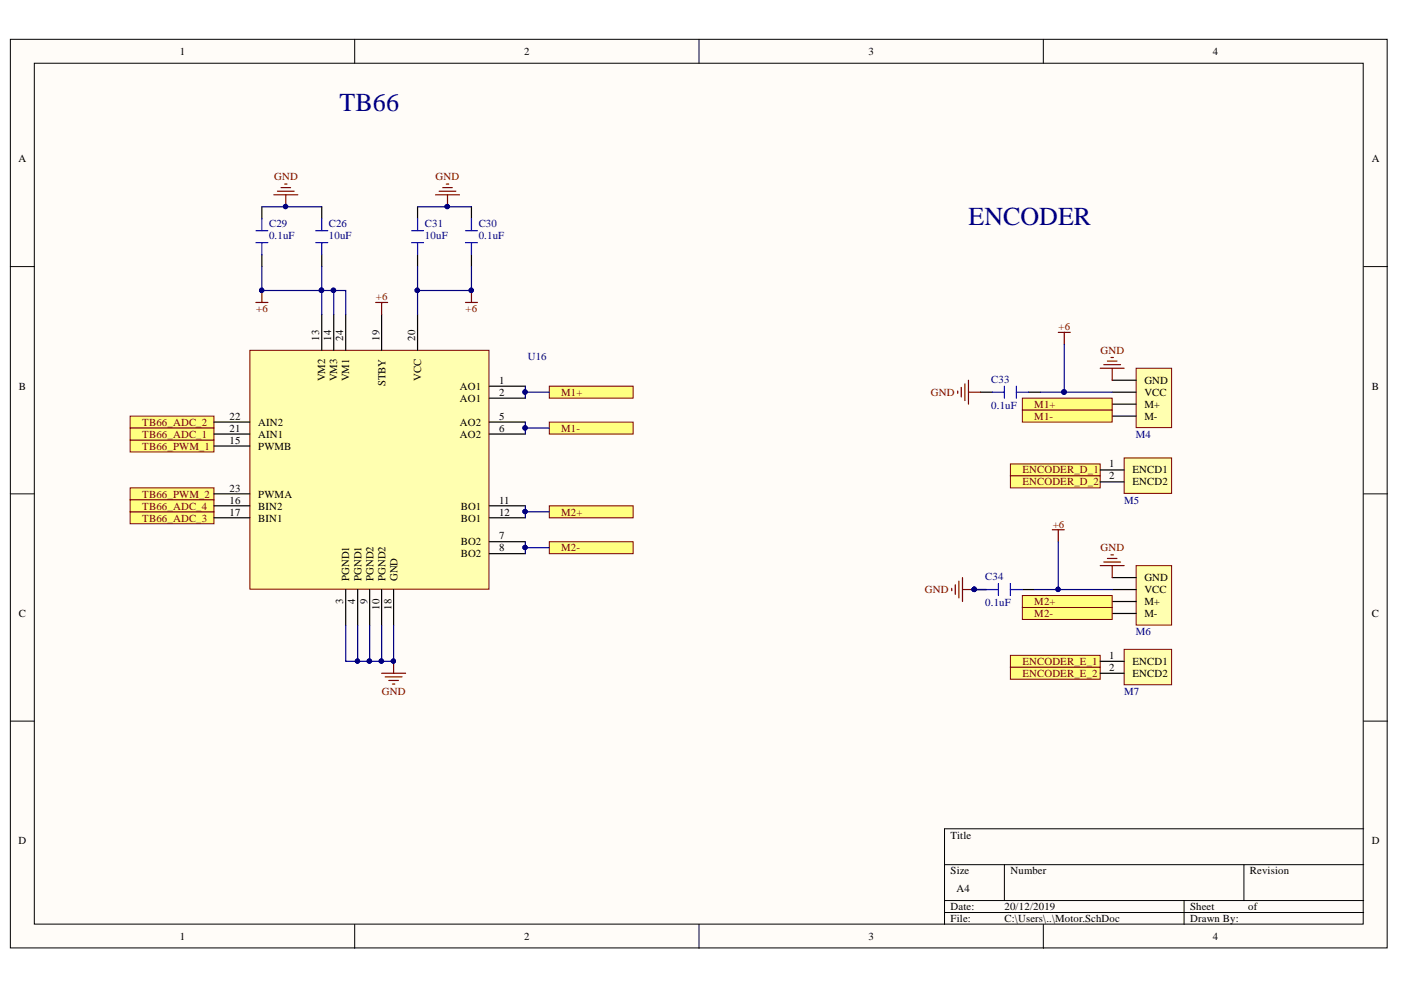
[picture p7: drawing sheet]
<svg xmlns="http://www.w3.org/2000/svg" width="297mm" height="210mm" viewBox="0 0 297 210" stroke-linecap="round" stroke-linejoin="round" font-family="sans-serif">
<defs><g id="words">
<g font-size="5.5" fill="#000080">
<text x="72" y="23.6">TB66</text>
<text x="205.4" y="47.7">ENCODER</text>
</g>
<g font-size="2.3">
<text x="38.1" y="11.6">1</text>
<text x="111.1" y="11.6">2</text>
<text x="184.1" y="11.6">3</text>
<text x="257.2" y="11.6">4</text>
<text x="3.9" y="34.4">A</text>
<text x="290.9" y="34.4">A</text>
<text x="67.7" y="72.3" transform="rotate(-90 67.7 72.3)">13</text>
<text x="70.2" y="72.3" transform="rotate(-90 70.2 72.3)">14</text>
<text x="72.8" y="72.3" transform="rotate(-90 72.8 72.3)">24</text>
<text x="80.5" y="72.3" transform="rotate(-90 80.5 72.3)">19</text>
<text x="88.1" y="72.3" transform="rotate(-90 88.1 72.3)">20</text>
<text x="4" y="82.6">B</text>
<text x="69" y="80.9" transform="rotate(-90 69 80.9)">VM2</text>
<text x="71.5" y="80.9" transform="rotate(-90 71.5 80.9)">VM3</text>
<text x="74" y="80.9" transform="rotate(-90 74 80.9)">VM1</text>
<text x="81.7" y="81.9" transform="rotate(-90 81.7 81.9)">STBY</text>
<text x="89.3" y="80.8" transform="rotate(-90 89.3 80.8)">VCC</text>
<text x="97.5" y="82.6">AO1</text>
<text x="105.8" y="81.4">1</text>
<text x="105.8" y="83.9">2</text>
<text x="242.6" y="81.4">GND</text>
<text x="242.6" y="83.9">VCC</text>
<text x="290.9" y="82.6">B</text>
<text x="48.7" y="89">22</text>
<text x="97.5" y="85.2">AO1</text>
<text x="105.8" y="89">5</text>
<text x="242.6" y="86.4">M+</text>
<text x="242.6" y="89">M-</text>
<text x="48.7" y="91.5">21</text>
<text x="48.7" y="94">15</text>
<text x="54.8" y="90.2">AIN2</text>
<text x="54.8" y="92.8">AIN1</text>
<text x="54.8" y="95.3">PWMB</text>
<text x="97.5" y="90.2">AO2</text>
<text x="97.5" y="92.8">AO2</text>
<text x="105.8" y="91.5">6</text>
<text x="235.2" y="99.1">1</text>
<text x="235.2" y="101.6">2</text>
<text x="240.1" y="100.4">ENCD1</text>
<text x="48.7" y="104.3">23</text>
<text x="48.7" y="106.8">16</text>
<text x="54.8" y="105.5">PWMA</text>
<text x="105.8" y="106.8">11</text>
<text x="240.1" y="102.9">ENCD2</text>
<text x="48.7" y="109.3">17</text>
<text x="54.8" y="108.1">BIN2</text>
<text x="54.8" y="110.6">BIN1</text>
<text x="97.7" y="108.1">BO1</text>
<text x="97.7" y="110.6">BO1</text>
<text x="105.8" y="109.3">12</text>
<text x="97.7" y="115.7">BO2</text>
<text x="97.7" y="118.2">BO2</text>
<text x="105.8" y="114.4">7</text>
<text x="105.8" y="116.9">8</text>
<text x="74" y="123.2" transform="rotate(-90 74 123.2)">PGND1</text>
<text x="76.6" y="123.2" transform="rotate(-90 76.6 123.2)">PGND1</text>
<text x="79.2" y="123.2" transform="rotate(-90 79.2 123.2)">PGND2</text>
<text x="81.7" y="123.2" transform="rotate(-90 81.7 123.2)">PGND2</text>
<text x="84.3" y="123.2" transform="rotate(-90 84.3 123.2)">GND</text>
<text x="242.6" y="123.2">GND</text>
<text x="242.6" y="125.8">VCC</text>
<text x="4" y="130.8">C</text>
<text x="72.8" y="128.1" transform="rotate(-90 72.8 128.1)">3</text>
<text x="75.3" y="128.1" transform="rotate(-90 75.3 128.1)">4</text>
<text x="77.9" y="128.1" transform="rotate(-90 77.9 128.1)">9</text>
<text x="80.5" y="129.3" transform="rotate(-90 80.5 129.3)">10</text>
<text x="83" y="129.3" transform="rotate(-90 83 129.3)">18</text>
<text x="242.6" y="128.3">M+</text>
<text x="242.6" y="130.8">M-</text>
<text x="290.9" y="130.8">C</text>
<text x="235.2" y="139.7">1</text>
<text x="235.2" y="142.2">2</text>
<text x="240.1" y="141">ENCD1</text>
<text x="240.1" y="143.5">ENCD2</text>
<text x="3.9" y="179">D</text>
<text x="201.6" y="177.8">Title</text>
<text x="290.9" y="179">D</text>
<text x="201.6" y="185.4">Size</text>
<text x="214.2" y="185.4">Number</text>
<text x="265" y="185.4">Revision</text>
<text x="202.8" y="189.2">A4</text>
<text x="201.6" y="193">Date:</text>
<text x="201.6" y="195.5">File:</text>
<text x="213" y="193">20/12/2019</text>
<text x="213" y="195.5">C:\Users\..\Motor.SchDoc</text>
<text x="252.3" y="193">Sheet</text>
<text x="252.3" y="195.5">Drawn By:</text>
<text x="264.6" y="193">of</text>
<text x="38.1" y="199.3">1</text>
<text x="111.1" y="199.3">2</text>
<text x="184.1" y="199.3">3</text>
<text x="257.2" y="199.3">4</text>
</g>
<g font-size="2.3" fill="#800000">
<text x="58.1" y="38.2">GND</text>
<text x="92.4" y="38.2">GND</text>
<text x="79.7" y="63.6">+6</text>
<text x="54.3" y="66.2">+6</text>
<text x="98.7" y="66.2">+6</text>
<text x="224.5" y="70">+6</text>
<text x="233.3" y="75">GND</text>
<text x="119" y="83.9">M1+</text>
<text x="197.3" y="83.9">GND</text>
<text x="219.3" y="86.4">M1+</text>
<text x="219.3" y="89">M1-</text>
<text x="30.2" y="90.2">TB66_ADC_2</text>
<text x="30.2" y="95.3">TB66_PWM_1</text>
<text x="30.2" y="92.8">TB66_ADC_1</text>
<text x="119" y="91.5">M1-</text>
<text x="216.8" y="100.4">ENCODER_D_1</text>
<text x="30.2" y="105.5">TB66_PWM_2</text>
<text x="216.8" y="102.9">ENCODER_D_2</text>
<text x="30.2" y="110.6">TB66_ADC_3</text>
<text x="30.2" y="108.1">TB66_ADC_4</text>
<text x="119" y="109.3">M2+</text>
<text x="223.2" y="111.9">+6</text>
<text x="119" y="116.9">M2-</text>
<text x="233.3" y="116.9">GND</text>
<text x="196.1" y="125.8">GND</text>
<text x="219.3" y="128.3">M2+</text>
<text x="219.3" y="130.8">M2-</text>
<text x="216.8" y="141">ENCODER_E_1</text>
<text x="216.8" y="143.5">ENCODER_E_2</text>
<text x="81" y="147.3">GND</text>
</g>
<g font-size="2.3" fill="#000080">
<text x="57" y="48.2">C29</text>
<text x="57" y="50.7">0.1uF</text>
<text x="69.7" y="48.2">C26</text>
<text x="69.7" y="50.7">10uF</text>
<text x="90.1" y="48.2">C31</text>
<text x="90.1" y="50.7">10uF</text>
<text x="101.5" y="48.2">C30</text>
<text x="101.5" y="50.7">0.1uF</text>
<text x="111.9" y="76.3">U16</text>
<text x="210.2" y="81.1">C33</text>
<text x="210.2" y="86.7">0.1uF</text>
<text x="240.8" y="92.8">M4</text>
<text x="238.3" y="106.8">M5</text>
<text x="208.9" y="123">C34</text>
<text x="208.9" y="128.6">0.1uF</text>
<text x="240.8" y="134.6">M6</text>
<text x="238.3" y="147.3">M7</text>
</g>
</g></defs>
<g fill="#fffcf8" stroke="#000" stroke-width=".21">
<path d="M2.2 8.3h291.9v192.7h-291.9z"/>
<path d="M7.3 13.4h281.7v182.5h-281.7z"/>
</g>
<g fill="none" stroke="#000" stroke-width=".21">
<path d="M75.2 8.3v5.1M148.2 8.3v5.1M221.2 8.3v5.1M2.2 56.5h5.1M289.1 56.5h5.1M2.2 104.7h5.1M289.1 104.7h5.1M2.2 152.9h5.1M289.1 152.9h5.1M289.1 175.7h-88.8v20.3M75.2 196v5.1M148.2 196v5.1"/>
<path d="M200.3 183.3h88.8M200.3 190.9h88.8M200.3 193.5h88.8M213 183.3v7.6M221.2 196v5.1M251 190.9v5.1M263.7 183.3v7.6"/>
</g>
<g fill="#ffff80" stroke="#800000" stroke-width=".21">
<path d="M27.6 88.2h17.8v2.6h-17.8z" fill-rule="evenodd"/>
<path d="M27.6 93.3h17.8v2.5h-17.8z" fill-rule="evenodd"/>
<path d="M27.6 90.8h17.8v2.5h-17.8z" fill-rule="evenodd"/>
<path d="M27.6 103.4h17.8v2.6h-17.8z" fill-rule="evenodd"/>
<path d="M27.6 108.5h17.8v2.5h-17.8z" fill-rule="evenodd"/>
<path d="M27.6 106h17.8v2.5h-17.8z" fill-rule="evenodd"/>
</g>
<path d="M59.6 39.8h2M60.3 39h.6M93.9 39.8h2M94.6 39h.5M58.1 41.3h5M58.8 40.5h3.6M60.6 41.3v2.5M92.3 41.3h5.1M93.1 40.5h3.6M94.9 41.3v2.5M54.3 64.1h2.5M55.5 61.6v2.5" fill="none" stroke="#800000" stroke-width=".25"/>
<g fill="#000080" stroke="#000080" stroke-width=".21">
<circle cx="55.5" cy="61.6" r=".46"/>
<circle cx="60.5" cy="43.8" r=".46"/>
<circle cx="94.8" cy="43.8" r=".46"/>
</g>
<g fill="#ffff80" stroke="#800000" stroke-width=".21">
<path d="M116.5 81.9h17.7v2.5h-17.7z" fill-rule="evenodd"/>
<path d="M116.5 89.5h17.7v2.5h-17.7z" fill-rule="evenodd"/>
<path d="M116.5 107.2h17.7v2.6h-17.7z" fill-rule="evenodd"/>
<path d="M116.5 114.9h17.7v2.5h-17.7z" fill-rule="evenodd"/>
</g>
<path d="M80.9 142.8h5.1M81.7 143.5h3.5M82.4 144.3h2.1M83.2 145h.5M83.5 140.2v2.6" fill="none" stroke="#800000" stroke-width=".25"/>
<circle cx="83.4" cy="140.2" r=".46" fill="#000080" stroke="#000080" stroke-width=".21"/>
<path d="M53 74.3h50.7v50.6h-50.7z" fill="#ffffb0" stroke="#800000" stroke-width=".21"/>
<g fill="none" stroke="#000" stroke-width=".25">
<path d="M55.5 43.8v2.6M55.5 54v2.5M68.2 43.8v2.6M68.2 54v2.5M88.5 43.8v2.6M88.5 54v2.5M100 43.8v2.6M100 54v2.5M68.2 66.7v7.6M70.8 66.7v7.6M73.3 66.7v7.6M80.9 66.7v7.6"/>
<path d="M88.5 66.7v7.6M45.4 89.5h7.6M45.4 92h7.6M45.4 94.6h7.6M103.8 81.9h7.6M103.8 84.4h7.6M103.8 89.5h7.6M103.8 92h7.6M207.9 83.2h2.5M218 83.2h2.6M45.4 107.2h7.6M45.4 109.8h7.6"/>
<path d="M45.4 104.7h7.6M103.8 114.9h7.6M103.8 117.4h7.6M103.8 107.2h7.6M103.8 109.8h7.6M73.3 125v7.6M75.8 125v7.6M78.4 125v7.6M80.9 125v7.6M83.5 125v7.6M206.6 125h2.5M216.8 125h2.5"/>
</g>
<g fill="none" stroke="#00f" stroke-width=".25">
<path d="M54.3 51.5h2.5M54.3 48.9h2.5M55.5 46.4v2.5M55.5 51.5v2.5M66.9 51.5h2.6M66.9 48.9h2.6M68.2 46.4v2.5M68.2 51.5v2.5M87.3 51.5h2.5M87.3 48.9h2.5M88.5 46.4v2.5M88.5 51.5v2.5"/>
<path d="M98.7 51.5h2.5M98.7 48.9h2.5M100 46.4v2.5M100 51.5v2.5M210.4 83.2h2.6M213 81.9v2.5M215.5 83.2h2.5M215.5 81.9v2.5M209.1 125h2.6M211.7 123.7v2.6M214.2 125h2.6M214.2 123.7v2.6"/>
</g>
<g fill="#000080" stroke="#000080" stroke-width=".21">
<circle cx="206.5" cy="125" r=".46"/>
<circle cx="99.9" cy="61.6" r=".46"/>
</g>
<g fill="none" stroke="#800000" stroke-width=".25">
<path d="M79.6 64.1h2.6M80.9 64.1v2.6M98.7 64.1h2.5M100 61.6v2.5M224.4 70.5h2.5M225.6 70.5v2.5M203 82.9v.5M203.8 82.1v2.1M204.6 81.4v3.5M205.3 80.6v5.1M205.3 83.2h2.6M223.1 112.3h2.5"/>
<path d="M224.4 112.3v2.6M201.8 124.7v.6M202.5 124v2M203.3 123.2v3.6M204.1 122.5v5M204.1 125h2.5"/>
</g>
<path d="M240.9 78.1h7.5v12.6h-7.5z" fill="#ffffb0" stroke="#800000" stroke-width=".21"/>
<path d="M235.8 80.6h5.1M235.8 83.2h5.1M235.8 85.7h5.1M235.8 88.2h5.1" fill="none" stroke="#000" stroke-width=".25"/>
<path d="M240.9 119.9h7.5v12.6h-7.5z" fill="#ffffb0" stroke="#800000" stroke-width=".21"/>
<path d="M235.8 122.5h5.1M235.8 125h5.1M235.8 127.5h5.1M235.8 130.1h5.1" fill="none" stroke="#000" stroke-width=".25"/>
<g fill="#ffff80" stroke="#800000" stroke-width=".21">
<path d="M216.8 126.3h19v2.5h-19z" fill-rule="evenodd"/>
<path d="M216.8 128.8h19v2.5h-19z" fill-rule="evenodd"/>
<path d="M214.2 138.9h19.1v2.6h-19.1z" fill-rule="evenodd"/>
<path d="M214.2 141.5h19.1v2.5h-19.1z" fill-rule="evenodd"/>
</g>
<path d="M233.3 78.1h5M234 77.3h3.6M234.8 76.6h2M235.6 75.8h.5M235.8 78.1v2.5M233.3 119.9h5M234 119.2h3.6M234.8 118.4h2M235.6 117.6h.5M235.8 119.9v2.6" fill="none" stroke="#800000" stroke-width=".25"/>
<g fill="#ffff80" stroke="#800000" stroke-width=".21">
<path d="M214.2 98.4h19.1v2.5h-19.1z" fill-rule="evenodd"/>
<path d="M214.2 100.9h19.1v2.5h-19.1z" fill-rule="evenodd"/>
<path d="M216.8 84.4h19v2.6h-19z" fill-rule="evenodd"/>
<path d="M216.8 87h19v2.5h-19z" fill-rule="evenodd"/>
</g>
<path d="M238.3 97.1h10.1v7.5h-10.1z" fill="#ffffb0" stroke="#800000" stroke-width=".21"/>
<path d="M233.3 99.6h5M233.3 102.2h5" fill="none" stroke="#000" stroke-width=".25"/>
<path d="M238.3 137.7h10.1v7.5h-10.1z" fill="#ffffb0" stroke="#800000" stroke-width=".21"/>
<path d="M233.3 140.2h5M233.3 142.8h5" fill="none" stroke="#000" stroke-width=".25"/>
<g fill="none" stroke="#000080" stroke-width=".25">
<path d="M55.5 43.8h12.7M55.5 56.5v5.1h12.7v-5.1M88.5 43.8h11.5M88.5 56.5v5.1M100 56.5v5.1h-11.5v5.1M68.2 66.7v-5.1h5.1v5.1M70.8 61.6v5.1M225.6 73v10.2M111.4 89.5v1.3h5.1M111.4 81.9v1.3M111.4 90.8v1.2M116.5 83.2h-5.1v1.2"/>
<path d="M220.6 83.2h15.2M111.4 107.2v2.6M111.4 114.9v2.5M111.4 108.5h5.1M111.4 116.1h5.1M224.4 114.9v10.1h-5.1M73.3 132.6v7.6h10.2v-7.6M75.8 132.6v7.6M78.4 132.6v7.6M80.9 132.6v7.6M206.6 125h2.5M224.4 125h11.4"/>
</g>
<g fill="#000080" stroke="#000080" stroke-width=".21">
<circle cx="60.5" cy="43.8" r=".46"/>
<circle cx="111.3" cy="83.1" r=".47"/>
<circle cx="111.3" cy="90.7" r=".47"/>
<circle cx="111.3" cy="108.5" r=".46"/>
<circle cx="111.3" cy="116.1" r=".46"/>
<circle cx="75.8" cy="140.2" r=".46"/>
<circle cx="78.3" cy="140.2" r=".46"/>
<circle cx="80.9" cy="140.2" r=".46"/>
<circle cx="83.4" cy="140.2" r=".46"/>
<circle cx="70.7" cy="61.6" r=".47"/>
<circle cx="94.8" cy="43.8" r=".46"/>
<circle cx="55.5" cy="61.6" r=".46"/>
<circle cx="68.2" cy="61.6" r=".47"/>
<circle cx="225.6" cy="83.1" r=".47"/>
<circle cx="206.5" cy="125" r=".46"/>
<circle cx="99.9" cy="61.6" r=".46"/>
<circle cx="88.5" cy="61.6" r=".47"/>
<circle cx="224.3" cy="125" r=".46"/>
</g>
<use href="#words"/>
</svg>
